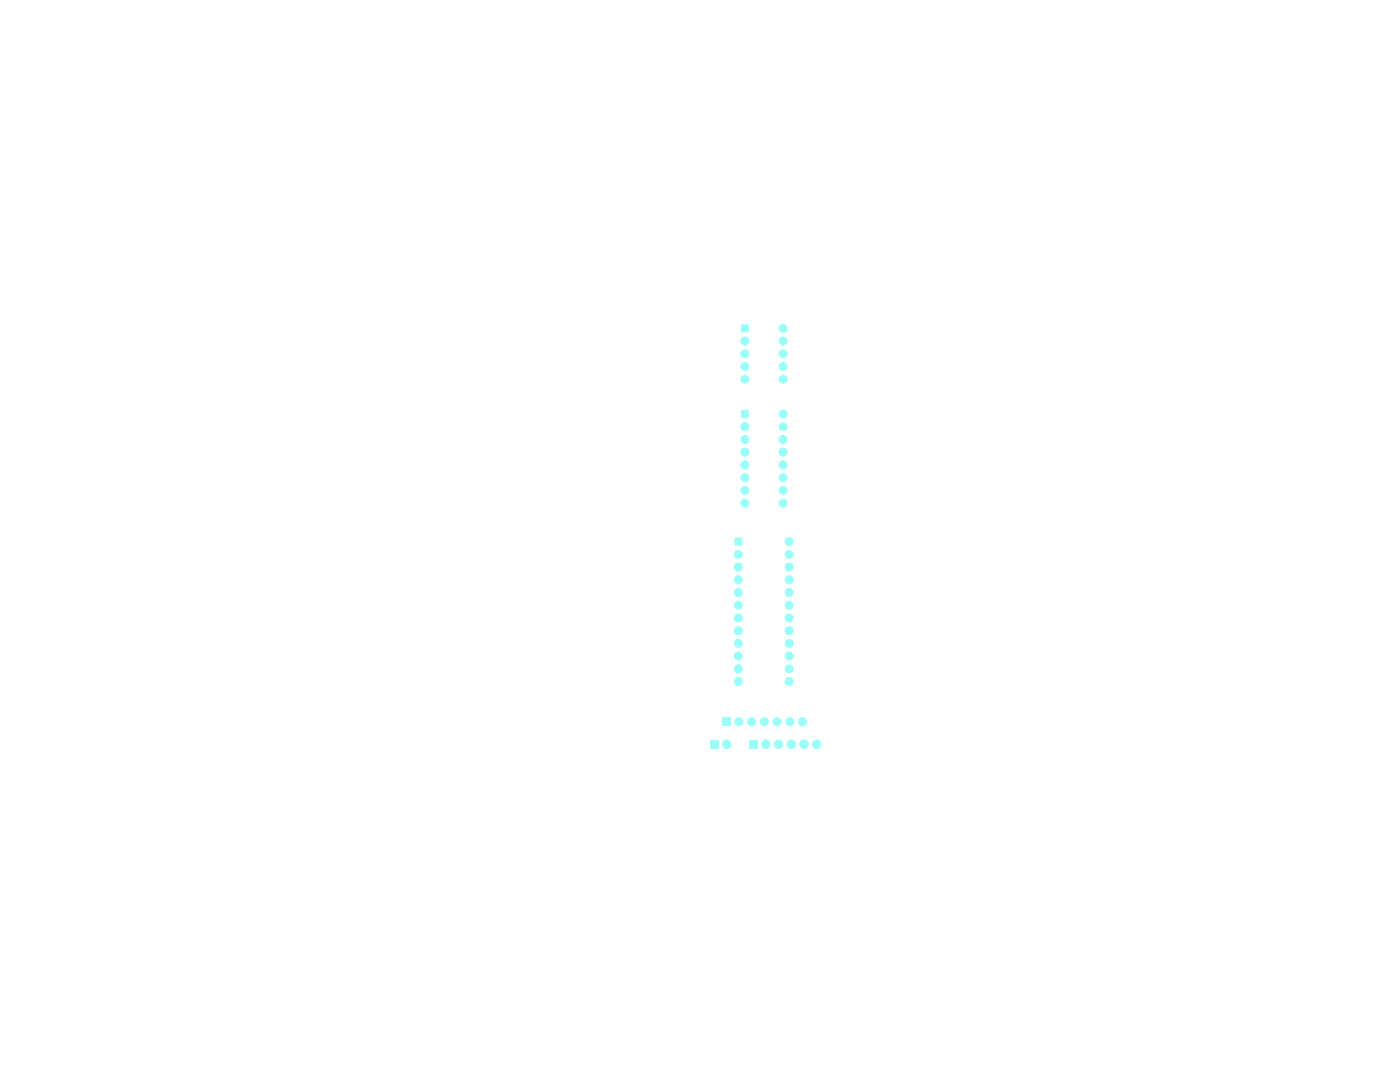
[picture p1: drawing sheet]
<svg xmlns="http://www.w3.org/2000/svg" width="279mm" height="216mm" viewBox="0 0 279 216" stroke-linecap="round" stroke-linejoin="round" font-family="sans-serif">
<path d="M144.1 143.2h1.6v1.6h-1.6z" fill="#9afff8"/>
<g fill="#9afff8" stroke="#9afff8" stroke-width=".2">
<circle cx="147.5" cy="144" r=".8"/>
<circle cx="150" cy="144" r=".8"/>
<circle cx="152.5" cy="144" r=".8"/>
<circle cx="155.1" cy="144" r=".8"/>
<circle cx="157.6" cy="144" r=".8"/>
<circle cx="160.2" cy="144" r=".8"/>
</g>
<path d="M146.6 107.3h1.5v1.5h-1.5z" fill="#9afff8"/>
<g fill="#9afff8" stroke="#9afff8" stroke-width=".2">
<circle cx="147.3" cy="110.6" r=".8"/>
<circle cx="147.3" cy="113.1" r=".8"/>
<circle cx="147.3" cy="115.7" r=".8"/>
<circle cx="147.3" cy="118.2" r=".8"/>
<circle cx="147.3" cy="120.8" r=".8"/>
<circle cx="147.3" cy="123.3" r=".8"/>
<circle cx="147.3" cy="125.8" r=".8"/>
<circle cx="147.3" cy="128.4" r=".8"/>
<circle cx="147.3" cy="130.9" r=".8"/>
<circle cx="147.3" cy="133.5" r=".8"/>
<circle cx="147.3" cy="136" r=".8"/>
<circle cx="157.5" cy="136" r=".8"/>
<circle cx="157.5" cy="133.5" r=".8"/>
<circle cx="157.5" cy="130.9" r=".8"/>
<circle cx="157.5" cy="128.4" r=".8"/>
<circle cx="157.5" cy="125.8" r=".8"/>
<circle cx="157.5" cy="123.3" r=".8"/>
<circle cx="157.5" cy="120.8" r=".8"/>
<circle cx="157.5" cy="118.2" r=".8"/>
<circle cx="157.5" cy="115.7" r=".8"/>
<circle cx="157.5" cy="113.1" r=".8"/>
<circle cx="157.5" cy="110.6" r=".8"/>
<circle cx="157.5" cy="108.1" r=".8"/>
</g>
<path d="M141.6 147.7h1.7v1.7h-1.7z" fill="#9afff8"/>
<circle cx="145" cy="148.5" r=".85" fill="#9afff8" stroke="#9afff8" stroke-width=".2"/>
<path d="M149.4 147.7h1.7v1.7h-1.7z" fill="#9afff8"/>
<g fill="#9afff8" stroke="#9afff8" stroke-width=".2">
<circle cx="152.8" cy="148.5" r=".85"/>
<circle cx="155.4" cy="148.5" r=".85"/>
<circle cx="157.9" cy="148.5" r=".85"/>
<circle cx="160.5" cy="148.5" r=".85"/>
<circle cx="163" cy="148.5" r=".85"/>
</g>
<path d="M147.9 64.8h1.5v1.4h-1.5z" fill="#9afff8"/>
<g fill="#9afff8" stroke="#9afff8" stroke-width=".2">
<circle cx="148.7" cy="68" r=".8"/>
<circle cx="148.7" cy="70.6" r=".8"/>
<circle cx="148.7" cy="73.1" r=".8"/>
<circle cx="148.7" cy="75.7" r=".8"/>
<circle cx="156.3" cy="75.7" r=".8"/>
<circle cx="156.3" cy="73.1" r=".8"/>
<circle cx="156.3" cy="70.6" r=".8"/>
<circle cx="156.3" cy="68" r=".8"/>
<circle cx="156.3" cy="65.5" r=".8"/>
</g>
<path d="M147.9 81.9h1.5v1.4h-1.5z" fill="#9afff8"/>
<g fill="#9afff8" stroke="#9afff8" stroke-width=".2">
<circle cx="148.7" cy="85.1" r=".8"/>
<circle cx="148.7" cy="87.7" r=".8"/>
<circle cx="148.7" cy="90.2" r=".8"/>
<circle cx="148.7" cy="92.8" r=".8"/>
<circle cx="148.7" cy="95.3" r=".8"/>
<circle cx="148.7" cy="97.8" r=".8"/>
<circle cx="148.7" cy="100.4" r=".8"/>
<circle cx="156.3" cy="100.4" r=".8"/>
<circle cx="156.3" cy="97.8" r=".8"/>
<circle cx="156.3" cy="95.3" r=".8"/>
<circle cx="156.3" cy="92.8" r=".8"/>
<circle cx="156.3" cy="90.2" r=".8"/>
<circle cx="156.3" cy="87.7" r=".8"/>
<circle cx="156.3" cy="85.1" r=".8"/>
<circle cx="156.3" cy="82.6" r=".8"/>
</g>
</svg>
